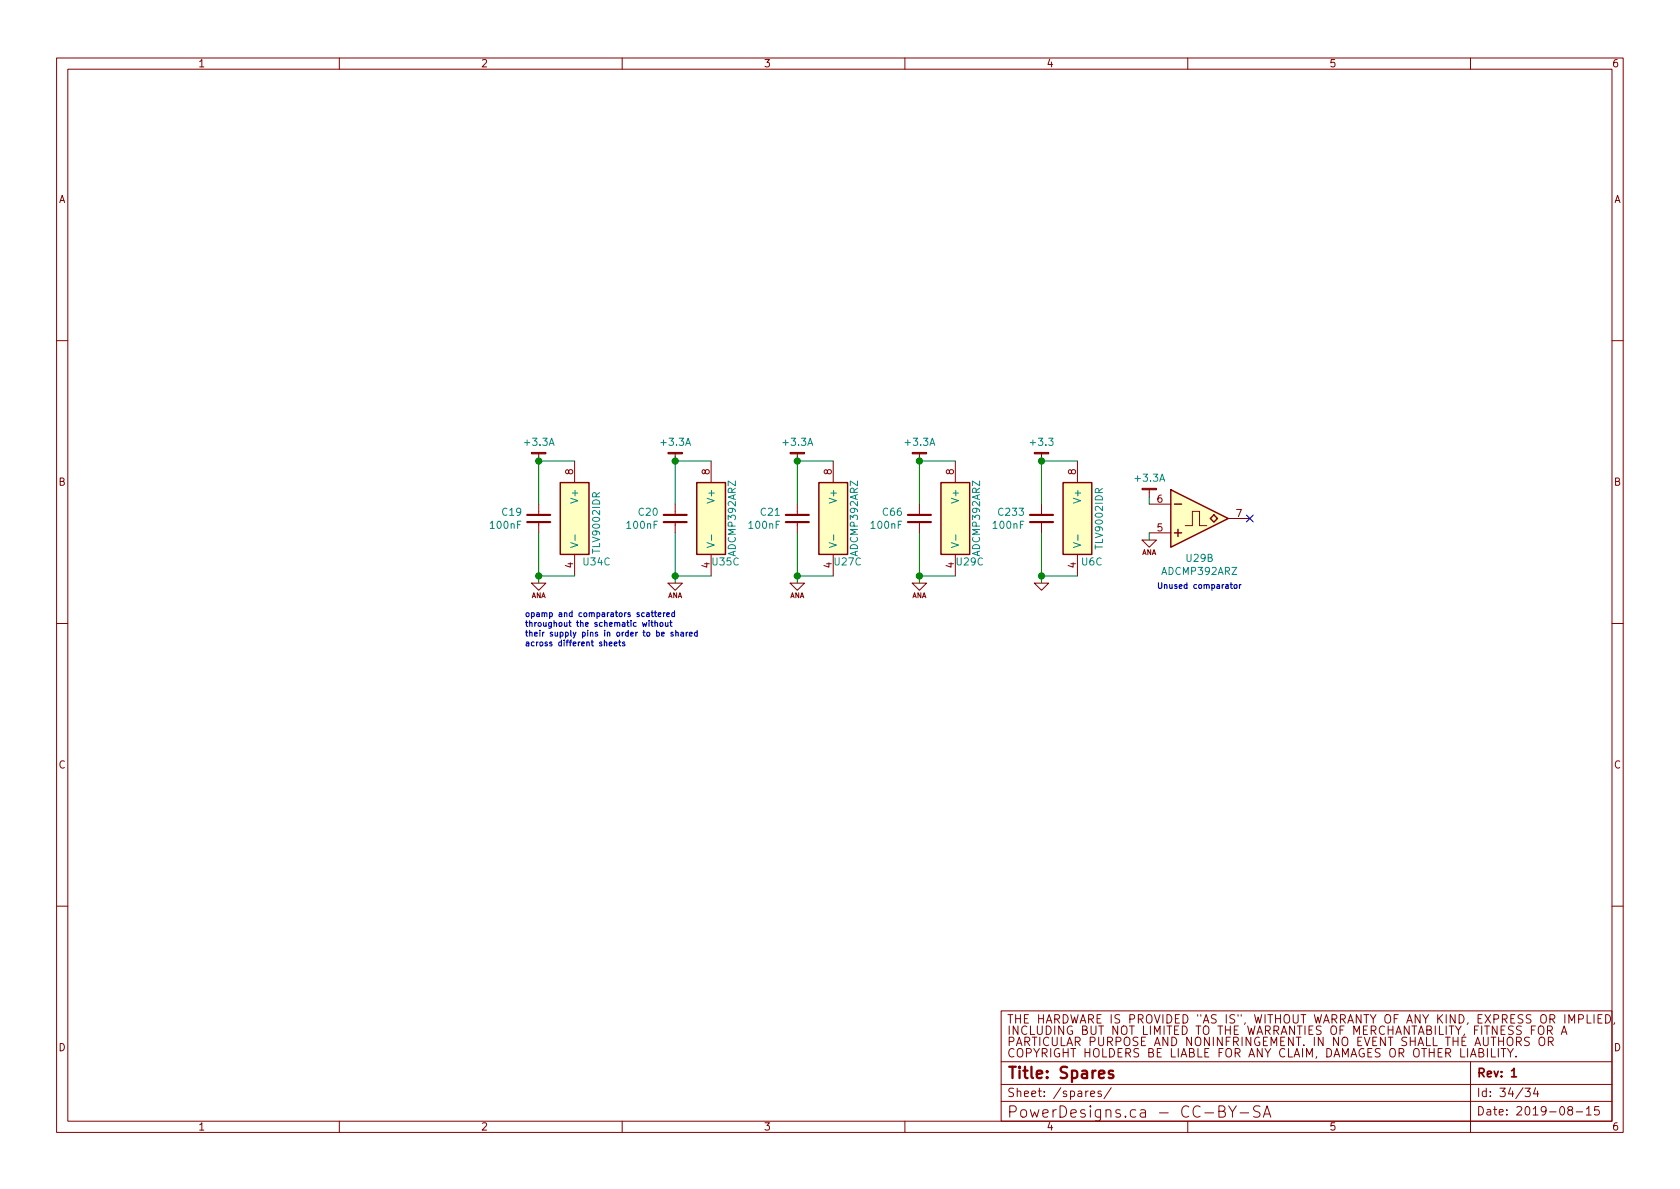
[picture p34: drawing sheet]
<svg xmlns="http://www.w3.org/2000/svg" width="297mm" height="210mm" viewBox="0 0 297 210" stroke-linecap="round" stroke-linejoin="round" font-family="sans-serif">
<defs><g id="words">
<g font-size="2.8" fill="#840000">
<text x="178" y="190.7">Title: Spares</text>
<text x="178" y="197.7">PowerDesigns.ca - CC-BY-SA</text>
</g>
<g font-size="2.1" fill="#840000">
<text x="178" y="185">PARTICULAR PURPOSE AND NONINFRINGEMENT. IN NO EVENT SHALL THE AUTHORS OR</text>
<text x="178" y="181">THE HARDWARE IS PROVIDED &quot;AS IS&quot;, WITHOUT WARRANTY OF ANY KIND, EXPRESS OR IMPLIED,</text>
<text x="178" y="183">INCLUDING BUT NOT LIMITED TO THE WARRANTIES OF MERCHANTABILITY, FITNESS FOR A</text>
<text x="178" y="187">COPYRIGHT HOLDERS BE LIABLE FOR ANY CLAIM, DAMAGES OR OTHER LIABILITY.</text>
<text x="261" y="190.5">Rev: 1</text>
<text x="178" y="194">Sheet: /spares/</text>
<text x="261" y="197.3">Date: 2019-08-15</text>
<text x="261" y="194">Id: 34/34</text>
</g>
<g font-size="1.8" fill="#840000">
<text x="35" y="11.9">1</text>
<text x="85" y="11.9">2</text>
<text x="135" y="11.9">3</text>
<text x="185" y="11.9">4</text>
<text x="235" y="11.9">5</text>
<text x="285" y="11.9">6</text>
<text x="10.4" y="35.9">A</text>
<text x="285.4" y="35.9">A</text>
<text x="101.3" y="83.9" transform="rotate(-90 101.3 83.9)">8</text>
<text x="125.5" y="83.9" transform="rotate(-90 125.5 83.9)">8</text>
<text x="147.1" y="83.9" transform="rotate(-90 147.1 83.9)">8</text>
<text x="168.7" y="83.9" transform="rotate(-90 168.7 83.9)">8</text>
<text x="190.2" y="83.9" transform="rotate(-90 190.2 83.9)">8</text>
<text x="10.4" y="85.9">B</text>
<text x="204.6" y="88.9">6</text>
<text x="285.4" y="85.9">B</text>
<text x="204.6" y="94">5</text>
<text x="218.6" y="91.4">7</text>
<text x="101.3" y="100.4" transform="rotate(-90 101.3 100.4)">4</text>
<text x="125.5" y="100.4" transform="rotate(-90 125.5 100.4)">4</text>
<text x="147.1" y="100.4" transform="rotate(-90 147.1 100.4)">4</text>
<text x="168.7" y="100.4" transform="rotate(-90 168.7 100.4)">4</text>
<text x="190.2" y="100.4" transform="rotate(-90 190.2 100.4)">4</text>
<text x="10.4" y="135.9">C</text>
<text x="285.4" y="135.9">C</text>
<text x="10.4" y="185.9">D</text>
<text x="285.4" y="185.9">D</text>
<text x="35" y="199.9">1</text>
<text x="85" y="199.9">2</text>
<text x="135" y="199.9">3</text>
<text x="185" y="199.9">4</text>
<text x="235" y="199.9">5</text>
<text x="285" y="199.9">6</text>
</g>
<g font-size="1.8" fill="#008484">
<text x="92.9" y="78.8">+3.3A</text>
<text x="117" y="78.8">+3.3A</text>
<text x="138.6" y="78.8">+3.3A</text>
<text x="160.2" y="78.8">+3.3A</text>
<text x="182.4" y="78.8">+3.3</text>
<text x="102.2" y="88.6" transform="rotate(-90 102.2 88.6)">V+</text>
<text x="126.4" y="88.6" transform="rotate(-90 126.4 88.6)">V+</text>
<text x="148" y="88.6" transform="rotate(-90 148 88.6)">V+</text>
<text x="169.5" y="88.6" transform="rotate(-90 169.5 88.6)">V+</text>
<text x="191.1" y="88.6" transform="rotate(-90 191.1 88.6)">V+</text>
<text x="200.8" y="85.2">+3.3A</text>
<text x="86.8" y="93.5">100nF</text>
<text x="88.8" y="91.2">C19</text>
<text x="111" y="93.5">100nF</text>
<text x="113" y="91.2">C20</text>
<text x="132.6" y="93.5">100nF</text>
<text x="134.6" y="91.2">C21</text>
<text x="154.2" y="93.5">100nF</text>
<text x="156.2" y="91.2">C66</text>
<text x="175.7" y="93.5">100nF</text>
<text x="176.7" y="91.2">C233</text>
<text x="103.2" y="100">U34C</text>
<text x="106.1" y="97.6" transform="rotate(-90 106.1 97.6)">TLV9002IDR</text>
<text x="126" y="100">U35C</text>
<text x="130.1" y="98.2" transform="rotate(-90 130.1 98.2)">ADCMP392ARZ</text>
<text x="147.6" y="100">U27C</text>
<text x="151.7" y="98.2" transform="rotate(-90 151.7 98.2)">ADCMP392ARZ</text>
<text x="169.2" y="100">U29C</text>
<text x="173.3" y="98.2" transform="rotate(-90 173.3 98.2)">ADCMP392ARZ</text>
<text x="191.3" y="100">U6C</text>
<text x="195" y="96.8" transform="rotate(-90 195 96.8)">TLV9002IDR</text>
<text x="205.6" y="101.7">ADCMP392ARZ</text>
<text x="209.8" y="99.4">U29B</text>
</g>
<g font-size="1.4" fill="#0000c2">
<text x="204.5" y="104.1">Unused comparator</text>
<text x="92.7" y="109.1">opamp and comparators scattered</text>
<text x="92.7" y="110.8">throughout the schematic without</text>
<text x="92.7" y="112.5">their supply pins in order to be shared</text>
<text x="92.7" y="114.3">across different sheets</text>
</g>
<g font-size="1.2" fill="#840000">
<text x="201.9" y="98.1">ANA</text>
<text x="93.9" y="105.8">ANA</text>
<text x="118" y="105.8">ANA</text>
<text x="139.6" y="105.8">ANA</text>
<text x="161.2" y="105.8">ANA</text>
</g>
</g></defs>
<g fill="none" stroke="#840000" stroke-width=".18">
<path d="M10 10.3h277v189.9h-277zM12 12.2h273v186.1h-273zM60 10.3v1.9M110 10.3v1.9M160 10.3v1.9M210 10.3v1.9M260 10.3v1.9M10 60.2h2M285 60.2h2M95.2 80.3v1.2M95.2 89.1v2M95.2 92.3v1.9"/>
<path d="M101.6 81.5v3.8M101.6 98v3.8M119.4 80.3v1.2M119.4 89.1v2M119.4 92.3v1.9M125.7 81.5v3.8M125.7 98v3.8M141 80.3v1.2M141 89.1v2M141 92.3v1.9M147.3 81.5v3.8M147.3 98v3.8"/>
<path d="M162.6 80.3v1.2M162.6 89.1v2M162.6 92.3v1.9M168.9 81.5v3.8M168.9 98v3.8M184.1 80.3v1.2M184.1 89.1v2M184.1 92.3v1.9M190.5 81.5v3.8M190.5 98v3.8M201.9 95.5h2.6l-1.3 1.3zM203.2 94.2h3.8"/>
<path d="M203.2 89.1h3.8M203.2 86.6v1.3M209.5 93h1.3v-2.6h1.3v2.6h1.3M217.2 91.7h3.8M10 110.3h2M94 103.1h2.5l-1.3 1.3zM118.1 103.1h2.5l-1.2 1.3zM139.7 103.1h2.5l-1.2 1.3zM161.3 103.1h2.5l-1.2 1.3zM182.9 103.1h2.5l-1.3 1.3zM285 110.3h2M10 160.2h2"/>
<path d="M177 178.8h108v19.5h-108zM280.6 179.4v1.5h.7M281.8 179.4v1.5M283.3 179.4h-.8v1.5h.8M283.9 179.4a.76 .76 0 0 1 .9 .8 .76 .76 0 0 1-.9 .7zM285 160.2h2M60 198.3v1.9M110 198.3v1.9M160 198.3v1.9M177 194.8h108M177 191.8h108M177 187.8h108"/>
<path d="M192.8 193.4l.7-.1v-.3l-.4-.1-.3 .2 .1 .7h.6M194.7 193l-.4-.1-.2 .2 .1 .3 .5 .1v.3h-.6M196.5 192.3l-1.3 2M210 198.3v1.9M215.5 196.5l.9-.1a.48 .48 0 0 0 .2-.5 .48 .48 0 0 0-.4-.4h-.7v2.1h.8a.53 .53 0 0 0 .4-.6 .53 .53 0 0 0-.5-.5M217.2 195.5l.7 1.1 .7-1.1M217.9 196.6v1M219.3 196.8h1.5M222.8 195.7l-.3-.2-.7 .2a.49 .49 0 0 0-.2 .4 .49 .49 0 0 0 .4 .4l.6 .2a.49 .49 0 0 1 .2 .5 .49 .49 0 0 1-.4 .4l-.8-.1M223.4 197.6l.6-2.1 .7 2.1M223.5 197h1M260 187.8v12.4"/>
<path d="M263.7 185.4v1.5h.7M264.9 185.4v1.5M265.8 185.4v1.5M266.5 185.4l.6 .8 .5-.8M267.1 186.2v.7M268 186.8v.1M269.6 192.4h1l-.5 .6 .4 .1v.7l-.2 .1-.7-.1M270.4 183.5l-.6-.1-.3 .3 .1 .3 .7 .3v.5a.62 .62 0 0 1-.8 0M271.5 192.3l-.4 1.1h1M271.9 192.9v1M272.2 183.6l.3-.2a.53 .53 0 0 1 .6 .5v.5a.51 .51 0 0 1-.8 .4 1.05 1.05 0 0 1-.1-1.2zM272.2 181.5a.5 .5 0 0 1 .5 0 .5 .5 0 0 1 .3 .4v.5a.5 .5 0 0 1-.5 .5 .5 .5 0 0 1-.5-.5v-.5z"/>
<path d="M273.6 182.2l.7-.1 .2-.2-.2-.4-.7-.1v1.5M273.8 184.2l.7-.1 .1-.2-.1-.3-.2-.2h-.5v1.5M274 182.2l.5 .7M274.1 184.2l.5 .7M276 182.9l.6-1.5 .4 1.5M276.2 182.5h.7M277.5 196.3l-.3-.3 .1-.2a.48 .48 0 0 1 .6 0l.2 .2-.2 .3-.6 .1a.48 .48 0 0 0 0 .6l.2 .2 .5-.2 .1-.4-.3-.3M278.7 196.6h1.1M279.1 180.2l.7-.1 .2-.2-.1-.3-.2-.2h-.6v1.5M280.5 196.1l.4-.4v1.5M280.5 197.2h.8M282.5 180.1h.5"/>
<path d="M282.7 195.7h-.7l-.1 .7 .2-.1h.5l.2 .2-.1 .5-.2 .2-.6-.2M285.5 180.8l-.2 .3"/>
</g>
<path d="M267.3 189.4l.4-.5v1.5M267.3 190.4h.8" fill="none" stroke="#840000" stroke-width=".3"/>
<path d="M196.8 189.4a.49 .49 0 0 0-.8 .2l.1 .3 .7 .2 .1 .2-.1 .2-.2 .1-.6-.1" fill="none" stroke="#840000" stroke-width=".41"/>
<path d="M93.2 92.3h4.1M93.2 91.1h4.1M117.3 92.3h4.1M117.3 91.1h4.1M138.9 92.3h4.1M138.9 91.1h4.1M160.5 92.3h4.1M160.5 91.1h4.1M182.1 92.3h4.1M182.1 91.1h4.1" fill="none" stroke="#840000" stroke-width=".38"/>
<g fill="#840000" stroke="#840000" stroke-width=".18">
<path d="M94 80h2.5v.3h-2.5z"/>
<path d="M139.7 80h2.5v.3h-2.5z"/>
<path d="M161.3 80h2.5v.3h-2.5z"/>
<path d="M182.9 80h2.5v.3h-2.5z"/>
<path d="M201.9 86.4h2.6v.2h-2.6z"/>
<path d="M118.1 80h2.5v.3h-2.5z"/>
</g>
<g fill="#ffffc2" stroke="#ffffc2" stroke-width=".18">
<path d="M166.4 85.3h5v12.7h-5z"/>
<path d="M144.8 85.3h5.1v12.7h-5.1z"/>
<path d="M123.2 85.3h5.1v12.7h-5.1z"/>
<path d="M99.1 85.3h5v12.7h-5z"/>
<path d="M188 85.3h5v12.7h-5z"/>
<path d="M207 86.6l10.2 5.1-10.2 5.1z"/>
</g>
<path d="M99.1 85.3h5v12.7h-5zM123.2 85.3h5.1v12.7h-5.1zM144.8 85.3h5.1v12.7h-5.1zM166.4 85.3h5v12.7h-5zM188 85.3h5v12.7h-5zM207 86.6l10.2 5.1-10.2 5.1zM207.6 94.2h1.3M207.6 89.1h1.3M208.3 93.6v1.3M214.6 91.1l.7 .6-.7 .6-.6-.6z" fill="none" stroke="#840000" stroke-width=".25"/>
<path d="M100.9 96l1.3 .4-1.3 .4M101.7 94.6v.9M125 96l1.3 .4-1.3 .4M125.8 94.6v.9M146.6 96l1.3 .4-1.3 .4M147.4 94.6v.9M168.2 96l1.3 .4-1.3 .4M169 94.6v.9M189.8 96l1.3 .4-1.3 .4M190.6 94.6v.9" fill="none" stroke="#008484" stroke-width=".18"/>
<g fill="none" stroke="#008400" stroke-width=".18">
<path d="M95.2 94.2v8.9M101.6 81.5h-6.4v7.6M119.4 94.2v8.9M125.7 81.5h-6.3v7.6M141 94.2v8.9M147.3 81.5h-6.3v7.6M162.6 94.2v8.9M168.9 81.5h-6.3v7.6M184.1 94.2v8.9M190.5 81.5h-6.4v7.6M203.2 87.9v1.2M203.2 94.2v1.3"/>
<path d="M95.2 101.8h6.4M119.4 101.8h6.3M141 101.8h6.3M162.6 101.8h6.3M184.1 101.8h6.4"/>
</g>
<g fill="none" stroke="#0000c2" stroke-width=".2">
<path d="M108.6 113.9l.5-.1-.1-.2-.3-.1-.1 .2 .1 .5h.3M109.4 113.5h.4M109.5 113.2v.9l.3 .1M110.4 113.6l-.2-.1-.1 .2 .3 .2v.3h-.3M115.8 110.2l.4-.1 .1 .7M116.4 108.7l.5-.1-.1-.2h-.3l-.1 .1v.5h.4M116.8 110.1h.2l.2 .2v.3l-.2 .2-.3-.2zM117.3 108.4v.6M117.6 108.4l-.3 .2M117.7 110.1v.6h.4M117.9 108.7l.5-.1-.1-.2h-.3l-.1 .1v.5h.4M118.1 110.1v.7"/>
<path d="M118.4 110.1h.4M118.6 109.7v.9l.2 .2M119 111.9l-.2-.1-.2 .2 .4 .2v.2h-.4M119.3 108.4h-.4l-.1 .2v.4h.5M119.3 108v1M119.5 111.9h.4v.6M119.5 111.5v1M120.4 111.9h.4l.1 .6M120.9 112l-.4 .1-.1 .1 .1 .3 .4-.1M121.3 111.8v.7M121.6 111.8l-.3 .2M121.9 112.1l.5-.1v-.1l-.4-.1-.1 .2v.4h.5"/>
<path d="M123.3 111.9l-.3-.1-.2 .2 .1 .4h.4M123.3 111.5v1M218.2 103.5l.2-.1 .3 .1-.1 .5h-.4zM219.2 103.4v.7M219.4 103.4l-.2 .2"/>
</g>
<g fill="#008400" stroke="#008400" stroke-width=".25">
<circle cx="95.3" cy="81.5" r=".51"/>
<circle cx="119.4" cy="101.8" r=".51"/>
<circle cx="95.3" cy="101.8" r=".51"/>
<circle cx="141" cy="81.5" r=".51"/>
<circle cx="184.2" cy="81.5" r=".51"/>
<circle cx="184.2" cy="101.8" r=".51"/>
<circle cx="141" cy="101.8" r=".51"/>
<circle cx="162.6" cy="81.5" r=".51"/>
<circle cx="119.4" cy="81.5" r=".51"/>
<circle cx="162.6" cy="101.8" r=".51"/>
</g>
<path d="M220.4 91.1l1.2 1.2M221.6 91.1l-1.2 1.2" fill="none" stroke="#000084" stroke-width=".18"/>
<use href="#words"/>
</svg>
